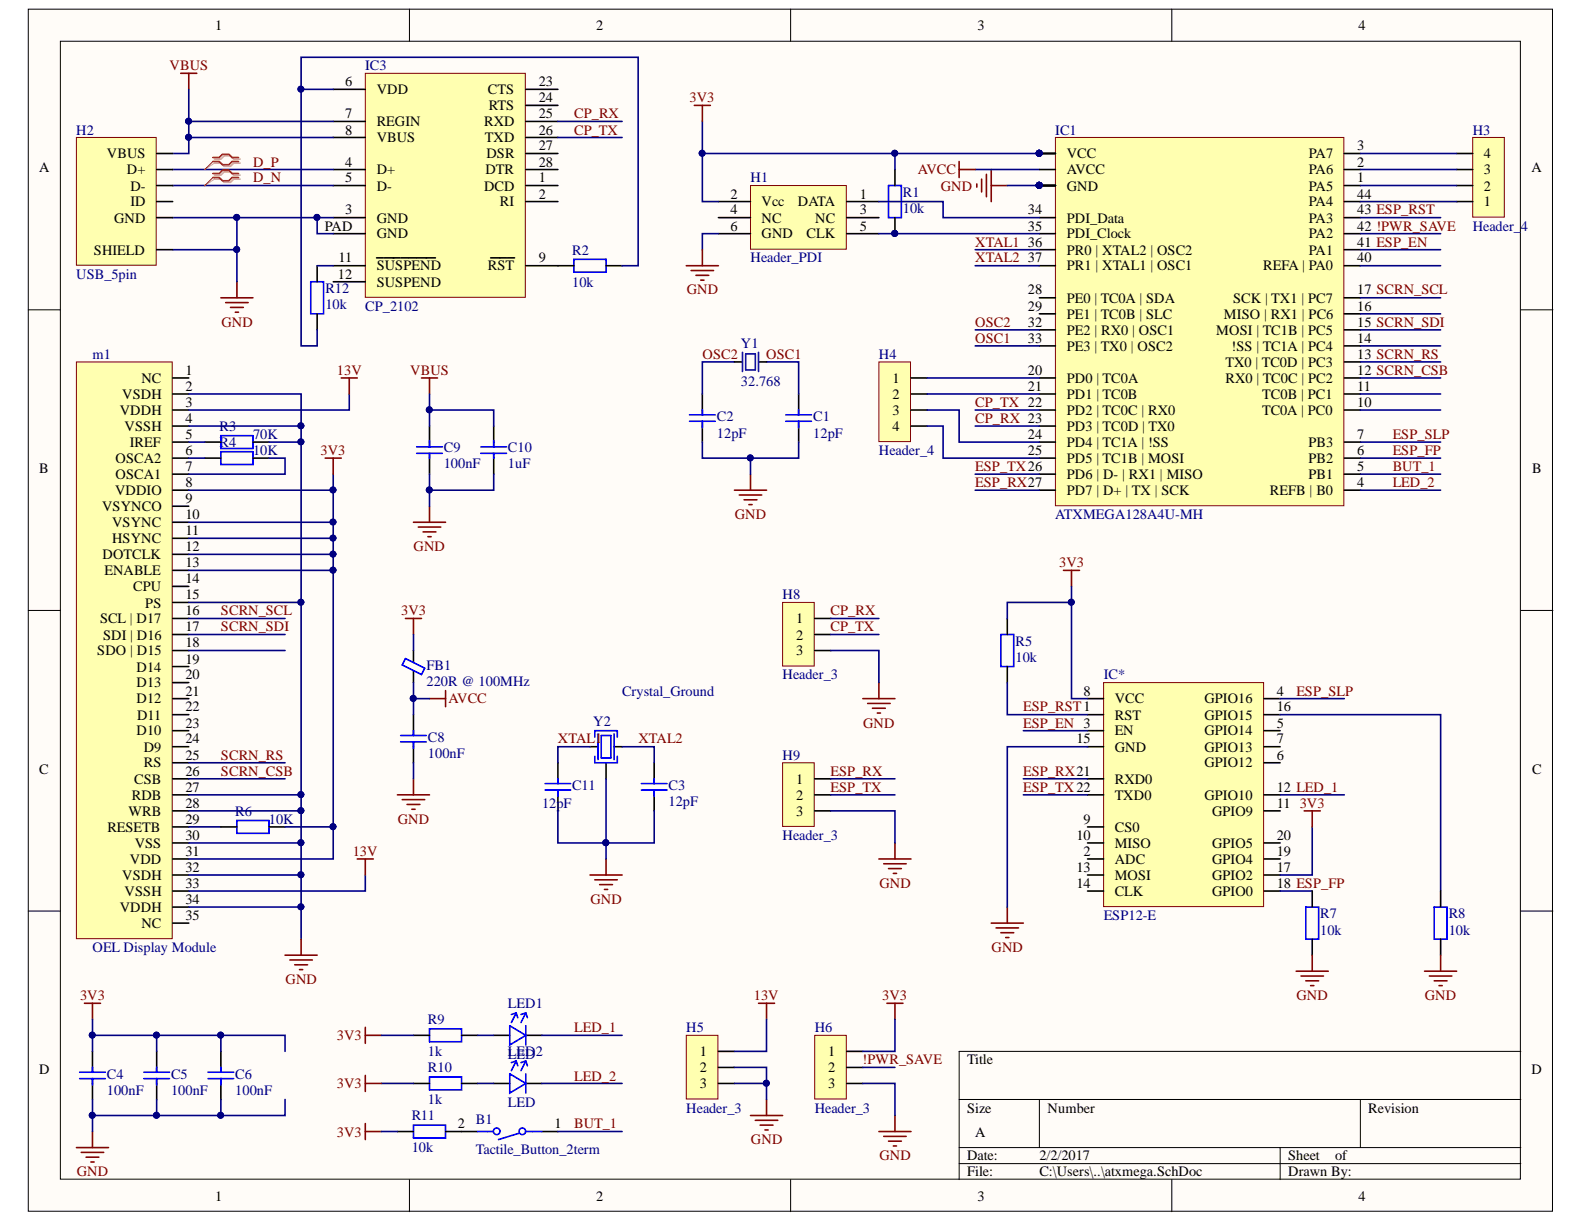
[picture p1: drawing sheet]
<svg xmlns="http://www.w3.org/2000/svg" width="279mm" height="216mm" viewBox="0 0 279 216" stroke-linecap="round" stroke-linejoin="round" font-family="sans-serif">
<defs><g id="words">
<g font-size="2.5">
<text x="38" y="5.3">1</text>
<text x="105.2" y="5.3">2</text>
<text x="172.4" y="5.3">3</text>
<text x="239.7" y="5.3">4</text>
<text x="60.9" y="15.2">6</text>
<text x="66.4" y="16.6">VDD</text>
<text x="86.1" y="16.6">CTS</text>
<text x="95" y="15.2">23</text>
<text x="60.9" y="20.9">7</text>
<text x="60.9" y="23.7">8</text>
<text x="66.4" y="22.3">REGIN</text>
<text x="85.4" y="22.3">RXD</text>
<text x="86.2" y="19.4">RTS</text>
<text x="95" y="18.1">24</text>
<text x="95" y="20.9">25</text>
<text x="95" y="23.7">26</text>
<text x="18.9" y="28">VBUS</text>
<text x="60.9" y="29.4">4</text>
<text x="66.4" y="25.1">VBUS</text>
<text x="85.5" y="25.1">TXD</text>
<text x="85.8" y="28">DSR</text>
<text x="95" y="26.5">27</text>
<text x="95" y="29.4">28</text>
<text x="188.2" y="28">VCC</text>
<text x="230.9" y="28">PA7</text>
<text x="239.4" y="29.4">2</text>
<text x="239.4" y="26.5">3</text>
<text x="261.7" y="28">4</text>
<text x="6.9" y="30.4">A</text>
<text x="22.4" y="30.7">D+</text>
<text x="23" y="33.6">D-</text>
<text x="60.9" y="32.2">5</text>
<text x="66.4" y="30.7">D+</text>
<text x="66.4" y="33.6">D-</text>
<text x="85.4" y="33.6">DCD</text>
<text x="85.6" y="30.7">DTR</text>
<text x="95" y="32.2">1</text>
<text x="95" y="35">2</text>
<text x="128.8" y="35">2</text>
<text x="151.7" y="35">1</text>
<text x="188.2" y="33.6">GND</text>
<text x="188.2" y="30.7">AVCC</text>
<text x="230.9" y="33.6">PA5</text>
<text x="230.9" y="30.7">PA6</text>
<text x="239.4" y="32.2">1</text>
<text x="239.4" y="35">44</text>
<text x="261.7" y="33.6">2</text>
<text x="261.7" y="30.7">3</text>
<text x="270.2" y="30.4">A</text>
<text x="20.1" y="39.3">GND</text>
<text x="23" y="36.4">ID</text>
<text x="57.3" y="40.7">PAD</text>
<text x="60.9" y="37.8">3</text>
<text x="66.4" y="39.3">GND</text>
<text x="88.2" y="36.4">RI</text>
<text x="128.8" y="37.8">4</text>
<text x="128.8" y="40.7">6</text>
<text x="134.3" y="36.4">Vcc</text>
<text x="134.3" y="39.3">NC</text>
<text x="140.7" y="36.4">DATA</text>
<text x="143.8" y="39.3">NC</text>
<text x="151.7" y="37.8">3</text>
<text x="151.7" y="40.7">5</text>
<text x="181.3" y="37.8">34</text>
<text x="181.3" y="40.7">35</text>
<text x="188.2" y="39.3">PDI_Data</text>
<text x="230.9" y="39.3">PA3</text>
<text x="230.9" y="36.4">PA4</text>
<text x="239.4" y="40.7">42 !PWR_SAVE</text>
<text x="239.4" y="37.8">43 ESP_RST</text>
<text x="261.7" y="36.4">1</text>
<text x="16.6" y="44.9">SHIELD</text>
<text x="59.7" y="46.3">11</text>
<text x="66.4" y="47.7">SUSPEND</text>
<text x="66.4" y="42.1">GND</text>
<text x="86.1" y="47.7">RST</text>
<text x="95" y="46.3">9</text>
<text x="134.3" y="42.1">GND</text>
<text x="142.3" y="42.1">CLK</text>
<text x="181.3" y="43.5">36</text>
<text x="181.3" y="46.3">37</text>
<text x="188.2" y="42.1">PDI_Clock</text>
<text x="188.2" y="44.9">PR0 | XTAL2 | OSC2</text>
<text x="188.2" y="47.7">PR1 | XTAL1 | OSC1</text>
<text x="222.8" y="47.7">REFA | PA0</text>
<text x="230.9" y="44.9">PA1</text>
<text x="230.9" y="42.1">PA2</text>
<text x="239.4" y="46.3">40</text>
<text x="239.4" y="43.5">41 ESP_EN</text>
<text x="59.6" y="49.1">12</text>
<text x="66.4" y="50.6">SUSPEND</text>
<text x="181.3" y="51.9">28</text>
<text x="188.2" y="53.4">PE0 | TC0A | SDA</text>
<text x="217.5" y="53.4">SCK | TX1 | PC7</text>
<text x="239.4" y="51.9">17 SCRN_SCL</text>
<text x="181.3" y="54.8">29</text>
<text x="181.3" y="57.6">32</text>
<text x="188.2" y="56.2">PE1 | TC0B | SLC</text>
<text x="188.2" y="59">PE2 | RX0 | OSC1</text>
<text x="214.5" y="59">MOSI | TC1B | PC5</text>
<text x="215.9" y="56.2">MISO | RX1 | PC6</text>
<text x="239.4" y="57.6">15 SCRN_SDI</text>
<text x="239.4" y="54.8">16</text>
<text x="181.3" y="60.5">33</text>
<text x="188.2" y="61.9">PE3 | TX0 | OSC2</text>
<text x="216.2" y="64.7">TX0 | TC0D | PC3</text>
<text x="217.3" y="61.9">!SS | TC1A | PC4</text>
<text x="239.4" y="63.3">13 SCRN_RS</text>
<text x="239.4" y="60.5">14</text>
<text x="21.6" y="70.3">VSDH</text>
<text x="24.9" y="67.6">NC</text>
<text x="32.7" y="66.1">1</text>
<text x="32.7" y="68.9">2</text>
<text x="32.7" y="71.8">3</text>
<text x="157.4" y="67.6">1</text>
<text x="157.4" y="70.3">2</text>
<text x="181.3" y="66.1">20</text>
<text x="181.3" y="68.9">21</text>
<text x="188.2" y="67.6">PD0 | TC0A</text>
<text x="188.2" y="70.3">PD1 | TC0B</text>
<text x="216.2" y="67.6">RX0 | TC0C | PC2</text>
<text x="222.7" y="70.3">TC0B | PC1</text>
<text x="239.4" y="71.8">10</text>
<text x="239.4" y="68.9">11</text>
<text x="239.4" y="66.1">12 SCRN_CSB</text>
<text x="21.1" y="73.2">VDDH</text>
<text x="22" y="76">VSSH</text>
<text x="32.7" y="74.6">4</text>
<text x="32.7" y="77.4">5</text>
<text x="157.4" y="73.2">3</text>
<text x="157.4" y="76">4</text>
<text x="181.3" y="77.4">24</text>
<text x="188.2" y="73.2">PD2 | TC0C | RX0</text>
<text x="188.2" y="76">PD3 | TC0D | TX0</text>
<text x="222.7" y="73.2">TC0A | PC0</text>
<text x="239.4" y="77.4">7</text>
<text x="6.9" y="83.4">B</text>
<text x="20.4" y="81.7">OSCA2</text>
<text x="22.9" y="78.9">IREF</text>
<text x="32.7" y="80.2">6</text>
<text x="32.7" y="83.1">7</text>
<text x="181.3" y="80.2">25</text>
<text x="188.2" y="78.9">PD4 | TC1A | !SS</text>
<text x="188.2" y="81.7">PD5 | TC1B | MOSI</text>
<text x="230.8" y="81.7">PB2</text>
<text x="230.8" y="78.9">PB3</text>
<text x="239.4" y="83.1">5</text>
<text x="239.4" y="80.2">6</text>
<text x="270.3" y="83.4">B</text>
<text x="20.3" y="87.3">VDDIO</text>
<text x="20.4" y="84.5">OSCA1</text>
<text x="32.7" y="85.9">8</text>
<text x="32.7" y="88.8">9</text>
<text x="188.2" y="84.5">PD6 | D- | RX1 | MISO</text>
<text x="188.2" y="87.3">PD7 | D+ | TX | SCK</text>
<text x="224" y="87.3">REFB | B0</text>
<text x="230.8" y="84.5">PB1</text>
<text x="239.4" y="85.9">4</text>
<text x="18" y="90.2">VSYNCO</text>
<text x="19.8" y="93">VSYNC</text>
<text x="19.8" y="95.8">HSYNC</text>
<text x="32.7" y="91.5">10</text>
<text x="32.7" y="94.4">11</text>
<text x="18.1" y="98.6">DOTCLK</text>
<text x="18.4" y="101.5">ENABLE</text>
<text x="32.7" y="97.2">12</text>
<text x="32.7" y="100.1">13</text>
<text x="23.5" y="104.3">CPU</text>
<text x="25.6" y="107.2">PS</text>
<text x="32.7" y="102.9">14</text>
<text x="32.7" y="105.7">15</text>
<text x="17.7" y="109.9">SCL | D17</text>
<text x="18.2" y="112.8">SDI | D16</text>
<text x="32.7" y="108.5">16</text>
<text x="32.7" y="111.4">17</text>
<text x="140.4" y="109.9">1</text>
<text x="140.4" y="112.8">2</text>
<text x="17.2" y="115.6">SDO | D15</text>
<text x="24.1" y="118.5">D14</text>
<text x="32.7" y="114.2">18</text>
<text x="32.7" y="117">19</text>
<text x="32.7" y="119.8">20</text>
<text x="140.4" y="115.6">3</text>
<text x="24.1" y="121.3">D13</text>
<text x="24.1" y="124.1">D12</text>
<text x="32.7" y="122.7">21</text>
<text x="32.7" y="125.5">22</text>
<text x="191.1" y="122.7">8</text>
<text x="196.6" y="124.1">VCC</text>
<text x="212.4" y="124.1">GPIO16</text>
<text x="225.2" y="122.7">4</text>
<text x="225.2" y="125.5">16</text>
<text x="24.1" y="129.7">D10</text>
<text x="24.2" y="126.9">D11</text>
<text x="32.7" y="128.4">23</text>
<text x="32.7" y="131.1">24</text>
<text x="189.9" y="131.1">15</text>
<text x="196.6" y="126.9">RST</text>
<text x="196.6" y="129.7">EN</text>
<text x="212.4" y="129.7">GPIO14</text>
<text x="212.4" y="126.9">GPIO15</text>
<text x="225.2" y="128.4">5</text>
<text x="225.2" y="131.1">7</text>
<text x="6.9" y="136.5">C</text>
<text x="25.4" y="132.6">D9</text>
<text x="25.4" y="135.4">RS</text>
<text x="32.7" y="134">25</text>
<text x="32.7" y="136.8">26</text>
<text x="196.6" y="132.6">GND</text>
<text x="212.4" y="135.4">GPIO12</text>
<text x="212.4" y="132.6">GPIO13</text>
<text x="225.2" y="134">6</text>
<text x="270.3" y="136.5">C</text>
<text x="22.7" y="143.9">WRB</text>
<text x="23.2" y="141">RDB</text>
<text x="23.7" y="138.2">CSB</text>
<text x="32.7" y="139.7">27</text>
<text x="32.7" y="142.5">28</text>
<text x="140.4" y="138.2">1</text>
<text x="140.4" y="141">2</text>
<text x="140.4" y="143.9">3</text>
<text x="196.6" y="138.2">RXD0</text>
<text x="196.6" y="141">TXD0</text>
<text x="212.4" y="141">GPIO10</text>
<text x="213.8" y="143.9">GPIO9</text>
<text x="225.2" y="142.5">11</text>
<text x="225.2" y="139.7">12 LED_1</text>
<text x="18.9" y="146.7">RESETB</text>
<text x="23.8" y="149.6">VSS</text>
<text x="32.7" y="145.3">29</text>
<text x="32.7" y="148.1">30</text>
<text x="189.9" y="148.1">10</text>
<text x="191.1" y="145.3">9</text>
<text x="196.6" y="146.7">CS0</text>
<text x="196.6" y="149.6">MISO</text>
<text x="213.8" y="149.6">GPIO5</text>
<text x="225.2" y="148.1">20</text>
<text x="21.6" y="155.2">VSDH</text>
<text x="22.9" y="152.3">VDD</text>
<text x="32.7" y="151">31</text>
<text x="32.7" y="153.8">32</text>
<text x="189.9" y="153.8">13</text>
<text x="191.1" y="151">2</text>
<text x="196.6" y="152.3">ADC</text>
<text x="196.6" y="155.2">MOSI</text>
<text x="213.8" y="155.2">GPIO2</text>
<text x="213.8" y="152.3">GPIO4</text>
<text x="225.2" y="153.8">17</text>
<text x="225.2" y="151">19</text>
<text x="21.1" y="160.9">VDDH</text>
<text x="22" y="158">VSSH</text>
<text x="32.7" y="156.6">33</text>
<text x="32.7" y="159.4">34</text>
<text x="189.9" y="156.6">14</text>
<text x="196.6" y="158">CLK</text>
<text x="213.8" y="158">GPIO0</text>
<text x="225.2" y="156.6">18 ESP_FP</text>
<text x="24.9" y="163.7">NC</text>
<text x="32.7" y="162.3">35</text>
<text x="6.9" y="189.5">D</text>
<text x="123.4" y="186.3">1</text>
<text x="123.4" y="189.2">2</text>
<text x="123.4" y="191.9">3</text>
<text x="146.1" y="186.3">1</text>
<text x="146.1" y="189.2">2</text>
<text x="146.1" y="191.9">3</text>
<text x="170.6" y="187.7">Title</text>
<text x="270.2" y="189.5">D</text>
<text x="170.6" y="196.3">Size</text>
<text x="184.8" y="196.3">Number</text>
<text x="241.3" y="196.3">Revision</text>
<text x="80.7" y="199">2</text>
<text x="97.8" y="199">1</text>
<text x="172" y="200.5">A</text>
<text x="170.6" y="204.7">Date:</text>
<text x="170.6" y="207.5">File:</text>
<text x="183.4" y="204.7">2/2/2017</text>
<text x="183.4" y="207.5">C:\Users\..\atxmega.SchDoc</text>
<text x="227.2" y="204.7">Sheet</text>
<text x="227.2" y="207.5">Drawn By:</text>
<text x="235.5" y="204.7">of</text>
<text x="38" y="211.8">1</text>
<text x="105.2" y="211.8">2</text>
<text x="172.4" y="211.8">3</text>
<text x="239.7" y="211.8">4</text>
</g>
<g font-size="2.5" fill="#800000">
<text x="29.9" y="12.4">VBUS</text>
<text x="101.3" y="20.9">CP_RX</text>
<text x="101.3" y="23.7">CP_TX</text>
<text x="121.6" y="18.1">3V3</text>
<text x="44.6" y="29.4">D_P</text>
<text x="44.6" y="32.2">D_N</text>
<text x="161.9" y="30.7">AVCC</text>
<text x="165.9" y="33.6">GND</text>
<text x="172" y="43.5">XTAL1</text>
<text x="172" y="46.3">XTAL2</text>
<text x="121.1" y="51.9">GND</text>
<text x="39.1" y="57.6">GND</text>
<text x="172" y="57.6">OSC2</text>
<text x="123.9" y="63.3">OSC2</text>
<text x="135.2" y="63.3">OSC1</text>
<text x="172" y="60.5">OSC1</text>
<text x="59.4" y="66.1">13V</text>
<text x="72.4" y="66.1">VBUS</text>
<text x="172" y="71.8">CP_TX 22</text>
<text x="172" y="74.6">CP_RX 23</text>
<text x="245.7" y="77.4">ESP_SLP</text>
<text x="56.6" y="80.2">3V3</text>
<text x="172" y="83.1">ESP_TX26</text>
<text x="245.7" y="80.2">ESP_FP</text>
<text x="245.7" y="83.1">BUT_1</text>
<text x="172" y="85.9">ESP_RX27</text>
<text x="245.7" y="85.9">LED_2</text>
<text x="129.6" y="91.5">GND</text>
<text x="73" y="97.2">GND</text>
<text x="186.8" y="100.1">3V3</text>
<text x="39" y="111.4">SCRN_SDI</text>
<text x="39" y="108.5">SCRN_SCL</text>
<text x="70.8" y="108.5">3V3</text>
<text x="146.5" y="108.5">CP_RX</text>
<text x="146.5" y="111.4">CP_TX</text>
<text x="79.1" y="124.1">AVCC</text>
<text x="180.5" y="125.5">ESP_RST1</text>
<text x="228.7" y="122.7">ESP_SLP</text>
<text x="98.4" y="131.1">XTAL1</text>
<text x="112.6" y="131.1">XTAL2</text>
<text x="152.2" y="128.4">GND</text>
<text x="180.5" y="128.4">ESP_EN 3</text>
<text x="39" y="136.8">SCRN_CSB</text>
<text x="39" y="134">SCRN_RS</text>
<text x="146.5" y="136.8">ESP_RX</text>
<text x="180.5" y="136.8">ESP_RX21</text>
<text x="146.5" y="139.7">ESP_TX</text>
<text x="180.5" y="139.7">ESP_TX22</text>
<text x="229.3" y="142.5">3V3</text>
<text x="70.2" y="145.3">GND</text>
<text x="62.2" y="151">13V</text>
<text x="104.1" y="159.4">GND</text>
<text x="155.1" y="156.6">GND</text>
<text x="174.9" y="168">GND</text>
<text x="50.4" y="173.6">GND</text>
<text x="14.1" y="176.4">3V3</text>
<text x="133" y="176.4">13V</text>
<text x="155.6" y="176.4">3V3</text>
<text x="228.7" y="176.4">GND</text>
<text x="251.3" y="176.4">GND</text>
<text x="59.4" y="183.5">3V3</text>
<text x="101.3" y="182.1">LED_1</text>
<text x="59.4" y="191.9">3V3</text>
<text x="101.3" y="190.6">LED_2</text>
<text x="152.2" y="187.7">!PWR_SAVE</text>
<text x="59.4" y="200.5">3V3</text>
<text x="101.3" y="199">BUT_1</text>
<text x="132.5" y="201.8">GND</text>
<text x="13.5" y="207.5">GND</text>
<text x="155.1" y="204.7">GND</text>
</g>
<g font-size="2.5" fill="#000080">
<text x="64.4" y="12.4">IC3</text>
<text x="13.4" y="23.7">H2</text>
<text x="186.1" y="23.7">IC1</text>
<text x="259.8" y="23.7">H3</text>
<text x="132.4" y="32.2">H1</text>
<text x="159.3" y="34.7">R1</text>
<text x="159.3" y="37.6">10k</text>
<text x="259.8" y="40.7">Header_4</text>
<text x="100.9" y="44.9">R2</text>
<text x="132.4" y="46.3">Header_PDI</text>
<text x="13.4" y="49.1">USB_5pin</text>
<text x="57.4" y="51.7">R12</text>
<text x="100.9" y="50.6">10k</text>
<text x="57.4" y="54.6">10k</text>
<text x="64.4" y="54.8">CP_2102</text>
<text x="16.3" y="63.3">m1</text>
<text x="130.7" y="61.3">Y1</text>
<text x="155" y="63.3">H4</text>
<text x="130.7" y="68.1">32.768</text>
<text x="38.7" y="76">R3</text>
<text x="44.6" y="77.4">70K</text>
<text x="126.5" y="74.3">C2</text>
<text x="126.5" y="77.2">12pF</text>
<text x="143.5" y="74.3">C1</text>
<text x="143.5" y="77.2">12pF</text>
<text x="38.7" y="78.9">R4</text>
<text x="44.6" y="80.2">10K</text>
<text x="78.3" y="79.7">C9</text>
<text x="78.3" y="82.5">100nF</text>
<text x="89.6" y="79.7">C10</text>
<text x="89.6" y="82.5">1uF</text>
<text x="155" y="80.2">Header_4</text>
<text x="186.1" y="91.5">ATXMEGA128A4U-MH</text>
<text x="138" y="105.7">H8</text>
<text x="179.1" y="113.9">R5</text>
<text x="75.2" y="118.1">FB1</text>
<text x="138" y="119.8">Header_3</text>
<text x="179.1" y="116.7">10k</text>
<text x="194.7" y="119.8">IC*</text>
<text x="75.2" y="121">220R @ 100MHz</text>
<text x="109.7" y="122.7">Crystal_Ground</text>
<text x="75.5" y="130.9">C8</text>
<text x="104.7" y="128">Y2</text>
<text x="75.5" y="133.7">100nF</text>
<text x="138" y="134">H9</text>
<text x="41.5" y="143.9">R6</text>
<text x="95.6" y="142.5">12pF</text>
<text x="100.9" y="139.3">C11</text>
<text x="117.9" y="139.3">C3</text>
<text x="117.9" y="142.2">12pF</text>
<text x="47.4" y="145.3">10K</text>
<text x="138" y="148.1">Header_3</text>
<text x="232.9" y="162">R7</text>
<text x="255.5" y="162">R8</text>
<text x="16.3" y="168">OEL Display Module</text>
<text x="194.7" y="162.3">ESP12-E</text>
<text x="232.9" y="164.8">10k</text>
<text x="255.5" y="164.8">10k</text>
<text x="89.6" y="177.8">LED1</text>
<text x="75.5" y="180.6">R9</text>
<text x="121.1" y="182.1">H5</text>
<text x="143.7" y="182.1">H6</text>
<text x="18.9" y="190.3">C4</text>
<text x="30.2" y="190.3">C5</text>
<text x="41.5" y="190.3">C6</text>
<text x="75.5" y="189.2">R10</text>
<text x="75.5" y="186.3">1k</text>
<text x="89.6" y="186.3">LED2</text>
<text x="89.6" y="186.9">LED</text>
<text x="18.9" y="193.1">100nF</text>
<text x="30.2" y="193.1">100nF</text>
<text x="41.5" y="193.1">100nF</text>
<text x="72.6" y="197.6">R11</text>
<text x="75.5" y="194.8">1k</text>
<text x="89.6" y="195.3">LED</text>
<text x="121.1" y="196.3">Header_3</text>
<text x="143.7" y="196.3">Header_3</text>
<text x="72.6" y="203.3">10k</text>
<text x="83.9" y="198.2">B1</text>
<text x="83.9" y="203.6">Tactile_Button_2term</text>
</g>
</g></defs>
<g fill="#fffcf8" stroke="#000" stroke-width=".18">
<path d="M5 1.6h268.8v212h-268.8z"/>
<path d="M10.6 7.3h257.6v200.7h-257.6z"/>
</g>
<g fill="none" stroke="#000" stroke-width=".18">
<path d="M72.2 1.6v5.7M139.5 1.6v5.7M206.7 1.6v5.7M5 54.6h5.6M268.3 54.6h5.6M5 107.7h5.6M268.3 107.7h5.6M5 160.7h5.6M268.3 160.7h5.6M169.2 193.9h99.1M183.3 193.9v8.5M240 193.9v8.5"/>
<path d="M268.3 185.5h-99.1v22.6M72.2 208.1v5.6M139.5 208.1v5.6M169.2 202.4h99.1M169.2 205.2h99.1M206.7 208.1v5.6M225.8 202.4v5.7"/>
</g>
<g fill="none" stroke="#800000" stroke-width=".28">
<path d="M169.2 28.5v2.8M169.2 29.9h2.8M172.3 32.4v.6M173.1 31.6v2.3M174 30.7v4M174.8 29.9v5.7M174.8 32.7h2.9M14.9 177h2.8M16.3 177v2.8M16.3 199.6v2.8M13.5 202.4h5.6M14.3 203.3h4"/>
<path d="M15.2 204.1h2.2M16 205h.6"/>
</g>
<path d="M123.9 21.4v5.7h59.4M172 29.9h11.3M177.7 32.7h5.6M16.3 179.8v5.7M16.3 182.6h34v2.9M16.3 193.9v5.7M27.6 193.9v2.9h-11.3M27.6 182.6v2.9M39 182.6v2.9M39 193.9v2.9M50.3 193.9v2.9h-22.7" fill="none" stroke="#000080" stroke-width=".28"/>
<g fill="#000080" stroke="#000080" stroke-width=".18">
<circle cx="183.3" cy="27" r=".52"/>
<circle cx="157.8" cy="27" r=".52"/>
<circle cx="123.8" cy="27" r=".52"/>
<circle cx="183.3" cy="32.7" r=".52"/>
<circle cx="16.3" cy="182.6" r=".52"/>
<circle cx="27.6" cy="182.6" r=".52"/>
<circle cx="38.9" cy="182.6" r=".52"/>
<circle cx="16.3" cy="196.7" r=".52"/>
<circle cx="27.6" cy="196.7" r=".52"/>
<circle cx="38.9" cy="196.7" r=".52"/>
</g>
<path d="M16.3 185.5v2.8M16.3 191.1v2.8M27.6 185.5v2.8M27.6 191.1v2.8M39 185.5v2.8M39 191.1v2.8" fill="none" stroke="#000" stroke-width=".28"/>
<path d="M14 190.3h2.3v1.1M14 189.1h2.3v-.8v.8h2.3M18.6 190.3h-2.3v.8M25.4 190.3h2.2v1.1M25.4 189.1h2.2v-.8v.8h2.3M29.9 190.3h-2.3v.8M36.7 190.3h2.3v1.1M36.7 189.1h2.3v-.8v.8h2.2M41.2 190.3h-2.2v.8" fill="none" stroke="#00f" stroke-width=".28"/>
<path d="M186.2 24.2h50.8v65h-50.8z" fill="#ffffb0" stroke="#800000" stroke-width=".18"/>
<g fill="none" stroke="#000" stroke-width=".28">
<path d="M157.9 29.9v2.8M157.9 38.4v2.8M183.3 32.7h2.9M183.3 29.9h2.9M183.3 27.1h2.9M183.3 38.4h2.9M237.1 32.7h2.9M237.1 29.9h2.9M237.1 27.1h2.9M237.1 38.4h2.9M237.1 35.6h2.9M183.3 58.2h2.9"/>
<path d="M183.3 55.4h2.9M183.3 52.5h2.9M183.3 41.2h2.9M183.3 44h2.9M183.3 46.9h2.9M237.1 58.2h2.9M237.1 55.4h2.9M237.1 52.5h2.9M237.1 41.2h2.9M237.1 44h2.9M237.1 46.9h2.9M183.3 78h2.9"/>
<path d="M183.3 72.3h2.9M183.3 69.5h2.9M183.3 66.7h2.9M183.3 61h2.9M183.3 75.2h2.9M237.1 78h2.9M237.1 72.3h2.9M237.1 69.5h2.9M237.1 66.7h2.9M237.1 63.8h2.9M237.1 61h2.9M183.3 86.5h2.9"/>
<path d="M183.3 83.6h2.9M183.3 80.8h2.9M237.1 86.5h2.9M237.1 83.6h2.9M237.1 80.8h2.9"/>
</g>
<g fill="#000080" stroke="#000080" stroke-width=".18">
<circle cx="183.3" cy="32.7" r=".52"/>
<circle cx="183.3" cy="27" r=".52"/>
<circle cx="157.8" cy="41.2" r=".52"/>
</g>
<path d="M156.7 32.7h2.3v5.7h-2.3z" fill="none" stroke="#00f" stroke-width=".28"/>
<path d="M122.5 18.6h2.8M123.9 18.6v2.8" fill="none" stroke="#800000" stroke-width=".28"/>
<path d="M132.4 32.7h16.9v11.3h-16.9z" fill="#ffffb0" stroke="#800000" stroke-width=".18"/>
<path d="M126.7 35.6h5.7M126.7 38.4h5.7M149.4 35.6h5.6M149.4 38.4h5.6M126.7 41.2h5.7M149.4 41.2h5.6" fill="none" stroke="#000" stroke-width=".28"/>
<path d="M123.9 27.1v8.5h2.8M155 35.6h11.4v2.8h16.9M157.9 27.1v2.8M126.7 41.2h-2.8v2.8M155 41.2h28.3M172 44h11.3" fill="none" stroke="#000080" stroke-width=".28"/>
<g fill="#000080" stroke="#000080" stroke-width=".18">
<circle cx="157.8" cy="27" r=".52"/>
<circle cx="157.8" cy="41.2" r=".52"/>
<circle cx="123.8" cy="27" r=".52"/>
</g>
<path d="M121.1 46.9h5.6M121.9 47.7h4M122.8 48.6h2.2M123.6 49.4h.6M123.9 44v2.9M104.1 154.3h5.6M104.9 155.2h4M105.8 156h2.2M106.6 156.9h.6M106.9 151.5v2.8" fill="none" stroke="#800000" stroke-width=".28"/>
<path d="M64.4 12.9h28.3v39.5h-28.3z" fill="#ffffb0" stroke="#800000" stroke-width=".18"/>
<g fill="none" stroke="#000" stroke-width=".28">
<path d="M58.8 15.8h5.6M92.7 15.8h5.7M92.7 18.6h5.7M58.8 32.7h5.6M58.8 38.4h5.6M58.8 29.9h5.6M58.8 21.4h5.6M58.8 24.2h5.6M92.7 32.7h5.7M92.7 35.6h5.7M92.7 29.9h5.7M92.7 21.4h5.7"/>
<path d="M92.7 24.2h5.7M92.7 27.1h5.7M58.8 46.9h5.6M58.8 49.7h5.6M58.8 41.2h5.6M66.4 45.5h1.2M67.8 45.5h2.8M70.7 45.5h1.3M72.1 45.5h1.3M73.5 45.5h3.3M86.5 45.5h2.8M89.5 45.5h1.3"/>
<path d="M92.7 46.9h8.5M106.9 46.9h2.8"/>
</g>
<path d="M33.3 15.8v5.6h25.5M30.5 38.4h11.3v5.6h-11.3M30.5 32.7h28.3M30.5 29.9h28.3M33.3 21.4v2.8M41.8 38.4h17M55.9 38.4v2.8h2.9M58.8 24.2h-25.5v2.9h-2.8M98.4 21.4h11.3M98.4 24.2h11.3M172 58.2h11.3M172 61h11.3" fill="none" stroke="#000080" stroke-width=".28"/>
<g fill="#000080" stroke="#000080" stroke-width=".18">
<circle cx="55.9" cy="38.3" r=".52"/>
<circle cx="41.7" cy="38.3" r=".52"/>
<circle cx="41.7" cy="44" r=".52"/>
<circle cx="33.3" cy="24.2" r=".52"/>
<circle cx="33.3" cy="21.4" r=".52"/>
</g>
<path d="M31.9 12.9h2.8M33.3 12.9v2.9M39 52.5h5.6M39.8 53.4h4M40.7 54.2h2.2M41.5 55.1h.6M41.8 49.7v2.8" fill="none" stroke="#800000" stroke-width=".28"/>
<path d="M101.2 45.7h5.7v2.3h-5.7z" fill="none" stroke="#00f" stroke-width=".28"/>
<path d="M13.5 63.8h16.9v101.8h-16.9z" fill="#ffffb0" stroke="#800000" stroke-width=".18"/>
<g fill="none" stroke="#000" stroke-width=".28">
<path d="M30.5 66.7h2.8M30.5 69.5h2.8M30.5 72.3h2.8M30.5 75.2h2.8M30.5 78h2.8M36.1 78h2.9M44.6 78h2.9M30.5 80.8h2.8M30.5 83.6h2.8M30.5 86.5h2.8M30.5 89.3h2.8M30.5 92.1h2.8"/>
<path d="M30.5 94.9h2.8M30.5 97.8h2.8M36.1 80.8h2.9M44.6 80.8h2.9M30.5 100.6h2.8M30.5 103.4h2.8M30.5 106.3h2.8M30.5 109.1h2.8M30.5 111.9h2.8M30.5 114.7h2.8M30.5 117.6h2.8M30.5 120.4h2.8"/>
<path d="M30.5 123.2h2.8M30.5 126.1h2.8M30.5 128.9h2.8M30.5 131.7h2.8M30.5 134.5h2.8M30.5 137.4h2.8M30.5 140.2h2.8M30.5 143h2.8M30.5 145.9h2.8M30.5 148.7h2.8M30.5 151.5h2.8M30.5 154.3h2.8"/>
<path d="M30.5 157.2h2.8M30.5 160h2.8M39 145.9h2.8M47.5 145.9h2.8M30.5 162.8h2.8"/>
</g>
<g fill="none" stroke="#000080" stroke-width=".28">
<path d="M240 58.2h14.1M240 55.4h14.1M240 52.5h14.1M33.3 69.5h19.8v84.8M33.3 75.2h19.8M33.3 78h2.8M47.5 78h5.6M61.6 69.5v2.8h-28.3M240 72.3h14.1M240 69.5h14.1M240 66.7h14.1M240 63.8h14.1"/>
<path d="M240 61h14.1M33.3 80.8h2.8M47.5 80.8h2.8v2.8h-17M58.8 83.6v2.9h-25.5M58.8 86.5v59.4h-8.5M172 86.5h11.3M33.3 106.3h19.8M33.3 109.1h17M33.3 111.9h17M33.3 114.7h17M33.3 134.5h17M33.3 137.4h17"/>
<path d="M33.3 160h19.8v5.7M33.3 154.3h19.8v5.7M33.3 140.2h19.8M33.3 143h19.8M33.3 145.9h5.7M33.3 148.7h19.8M58.8 145.9v5.6h-25.5M64.4 154.3v2.9h-31.1"/>
</g>
<g fill="#000080" stroke="#000080" stroke-width=".18">
<circle cx="53.1" cy="160" r=".52"/>
<circle cx="53.1" cy="154.3" r=".52"/>
<circle cx="53.1" cy="75.1" r=".52"/>
<circle cx="53.1" cy="77.9" r=".52"/>
<circle cx="53.1" cy="106.2" r=".52"/>
<circle cx="53.1" cy="140.2" r=".52"/>
<circle cx="53.1" cy="143" r=".52"/>
<circle cx="53.1" cy="148.6" r=".52"/>
<circle cx="58.7" cy="86.4" r=".52"/>
<circle cx="58.7" cy="92.1" r=".52"/>
<circle cx="58.7" cy="94.9" r=".52"/>
<circle cx="58.7" cy="97.7" r=".52"/>
<circle cx="58.7" cy="100.6" r=".52"/>
<circle cx="58.7" cy="145.8" r=".52"/>
</g>
<path d="M39 79.7h5.6v2.2h-5.6zM39 76.8h5.6v2.3h-5.6zM41.8 144.7h5.7v2.3h-5.7z" fill="none" stroke="#00f" stroke-width=".28"/>
<path d="M60.2 66.7h2.8M61.6 66.7v2.8M57.4 80.8h2.8M58.8 80.8v2.8M63 151.5h2.9M64.4 151.5v2.8M50.3 168.5h5.6M51.1 169.3h4M52 170.2h2.2M52.8 171h.6M53.1 165.7v2.8" fill="none" stroke="#800000" stroke-width=".28"/>
<path d="M194.7 120.4h28.2v39.5h-28.2z" fill="#ffffb0" stroke="#800000" stroke-width=".18"/>
<g fill="none" stroke="#000" stroke-width=".28">
<path d="M123.9 69.5v2.8M123.9 75.2v2.8M129.5 63.8h1.5M133.8 63.8h1.4M140.9 69.5v2.8M140.9 75.2v2.8M177.7 109.1v2.8M177.7 117.6v2.8M98.4 134.5v2.9M104.1 131.7h1.4M106.9 134.5v2.9M108.3 131.7h1.4"/>
<path d="M115.4 134.5v2.9M191.8 126.1h2.9M191.8 128.9h2.9M191.8 123.2h2.9M191.8 131.7h2.9M191.8 137.4h2.9M223 126.1h2.8M223 128.9h2.8M223 123.2h2.8M223 134.5h2.8M223 131.7h2.8M98.4 140.2v2.8"/>
<path d="M115.4 140.2v2.8M191.8 151.5h2.9M191.8 145.9h2.9M191.8 148.7h2.9M191.8 140.2h2.9M191.8 154.3h2.9M191.8 157.2h2.9M223 151.5h2.8M223 148.7h2.8M223 143h2.8M223 140.2h2.8M223 154.3h2.8"/>
<path d="M223 157.2h2.8M231.5 157.2v2.8M254.1 157.2v2.8M231.5 165.7v2.8M254.1 165.7v2.8M70.1 199.6h2.8M72.9 191.1h2.9M72.9 182.6h2.9M78.6 199.6h5.7M81.4 191.1h2.9M81.4 182.6h2.9M87.1 191.1h2.8"/>
<path d="M87.1 182.6h2.8M92.7 191.1h2.9M92.7 182.6h2.9M95.6 199.6h2.8"/>
</g>
<g fill="none" stroke="#800000" stroke-width=".28">
<path d="M129.5 86.5h5.7M130.4 87.3h4M131.2 88.2h2.3M132.1 89h.6M132.4 83.6v2.9M187.6 100.6h2.8M189 100.6v2.8M177.7 160v2.8M230 143h2.9M231.5 143v2.9M174.8 162.8h5.7M175.7 163.7h4"/>
<path d="M176.5 164.5h2.3M177.4 165.4h.6M228.6 171.3h5.7M229.5 172.2h3.9M230.3 173h2.3M231.2 173.9h.5M231.5 168.5v2.8M251.3 171.3h5.6M252.1 172.2h4M253 173h2.2M253.8 173.9h.6M254.1 168.5v2.8"/>
<path d="M64.4 181.2v2.8M64.4 189.7v2.8M64.4 198.2v2.8M64.4 191.1h2.9M64.4 182.6h2.9M64.4 199.6h2.9"/>
</g>
<g fill="none" stroke="#000080" stroke-width=".28">
<path d="M240 38.4h14.1M172 46.9h11.3M240 46.9h14.1M240 44h14.1M240 41.2h14.1M123.9 78v2.8h8.5v2.8M129.5 63.8h-5.6v5.7M135.2 63.8h5.7v5.7M140.9 78v2.8h-8.5M172 75.2h11.3M172 72.3h11.3M172 83.6h11.3"/>
<path d="M240 83.6h14.1M240 86.5h14.1M189 103.4v19.8h2.8M189 106.3h-11.3v2.8M104.1 131.7h-5.7v2.8M106.9 137.4v11.3h8.5v-5.7M109.7 131.7h5.7v2.8M177.7 120.4v5.7h14.1M180.5 128.9h11.3M180.5 137.4h11.3M191.8 131.7h-14.1v28.3M225.8 126.1h28.3v31.1"/>
<path d="M225.8 123.2h11.3M98.4 143v5.7h8.5v2.8M180.5 140.2h11.3M225.8 157.2h5.7M225.8 140.2h11.3M231.5 145.9v8.4h-5.7M67.3 191.1h5.6M67.3 182.6h5.6M67.3 199.6h2.8M84.3 191.1h2.8M84.3 182.6h2.8M95.6 191.1h14.1"/>
<path d="M95.6 182.6h14.1M98.4 199.6h11.3"/>
</g>
<g fill="#000080" stroke="#000080" stroke-width=".18">
<circle cx="189" cy="106.2" r=".52"/>
<circle cx="106.9" cy="148.6" r=".52"/>
<circle cx="132.3" cy="80.8" r=".52"/>
</g>
<g fill="none" stroke="#00f" stroke-width=".28">
<path d="M121.6 74.3h2.3v1.1M121.6 73.2h2.3v-.9v.9h2.3M126.2 74.3h-2.3v.9M138.6 74.3h2.3v1.1M138.6 73.2h2.3v-.9v.9h2.2M143.1 74.3h-2.2v.9M176.5 111.9h2.3v5.7h-2.3zM96.1 139.4h2.3v1.1M96.1 138.2h2.3v-.8v.8h2.3M100.7 139.4h-2.3v.8M104.9 130v-1.1h4v1.1M104.9 133.4v1.1h4v-1.1"/>
<path d="M105.5 129.5v4.5M106.1 129.7h1.7v4h-1.7zM108.3 129.5v4.5M113.1 139.4h2.3v1.1M113.1 138.2h2.3v-.8v.8h2.3M117.7 139.4h-2.3v.8M230.3 160h2.3v5.7h-2.3zM253 160h2.2v5.7h-2.2zM91 178.7l-.8 1.7M91 178.7l-.8 .2M91 178.7l.3 .8M92.7 178.7l-.8 1.7"/>
<path d="M92.7 178.7l-.8 .2M92.7 178.7l.3 .8M72.9 198.5h5.7v2.2h-5.7zM75.8 190h5.6v2.2h-5.6zM75.8 181.5h5.6v2.3h-5.6zM84.3 199.6h2.6M89.9 189.4l2.8 1.7-2.8 1.7zM89.9 180.9l2.8 1.7-2.8 1.7zM91 187.1l-.8 1.7M91 187.1l-.8 .3M91 187.1l.3 .9M91.6 199.9l-3.7 1.1"/>
<path d="M92.7 180.9v3.4M92.7 189.4v3.4M92.7 187.1l-.8 1.7M92.7 187.1l-.8 .3M92.7 187.1l.3 .9M92.9 199.6h2.7"/>
<circle cx="87.6" cy="199.5" r=".58"/>
<circle cx="92.1" cy="199.5" r=".58"/>
</g>
<path d="M131 62.1v3.4M131.5 62.4h1.7v2.9h-1.7zM133.8 62.1v3.4" fill="none" stroke="#0000bf" stroke-width=".28"/>
<path d="M37.8 30.9h1.2l.5-.6h1.2l.5 .6h1.2M37.8 31.6h1.2l.5 .6h1.2l.5-.6h1.2M37.8 28.1h1.2l.5-.6h1.2l.5 .6h1.2M37.8 28.8h1.2l.5 .5h1.2l.5-.5h1.2" fill="none" stroke="#d0a19e" stroke-width=".28"/>
<path d="M37.8 31.6l-1.7 1.1M37.8 28.8l-1.7 1.1" fill="none" stroke="#d0a19e" stroke-width=".18"/>
<path d="M37.5 30.6h1.2l.5-.6h1.2l.5 .6h1.2M37.5 31.3h1.2l.5 .6h1.2l.5-.6h1.2M37.5 27.8h1.2l.5-.6h1.2l.5 .6h1.2M37.5 28.5h1.2l.5 .6h1.2l.5-.6h1.2" fill="none" stroke="#f00" stroke-width=".28"/>
<path d="M37.5 31.3l-1.4 1.4M37.5 28.5l-1.4 1.4" fill="none" stroke="#f00" stroke-width=".18"/>
<path d="M13.5 24.2h14v22.6h-14z" fill="#ffffb0" stroke="#800000" stroke-width=".18"/>
<path d="M27.6 27.1h2.9M27.6 29.9h2.9M27.6 32.7h2.9M27.6 35.6h2.9M27.6 38.4h2.9M27.6 44h2.9" fill="none" stroke="#000" stroke-width=".28"/>
<path d="M259.8 24.2h5.5v14.1h-5.5z" fill="#ffffb0" stroke="#800000" stroke-width=".18"/>
<path d="M256.9 35.6h2.9M256.9 32.7h2.9M256.9 29.9h2.9M256.9 27.1h2.9" fill="none" stroke="#000" stroke-width=".28"/>
<path d="M155 63.8h5.6v14.1h-5.6z" fill="#ffffb0" stroke="#800000" stroke-width=".18"/>
<path d="M55.9 46.9v2.8M55.9 55.4v2.8M160.7 66.7h2.8M160.7 69.5h2.8M160.7 72.3h2.8M160.7 75.2h2.8" fill="none" stroke="#000" stroke-width=".28"/>
<g fill="none" stroke="#000080" stroke-width=".28">
<path d="M53.1 15.8v45.2h2.8v-2.8M58.8 15.8h-5.7v-5.7h59.5v36.8h-2.9M240 35.6h16.9M240 32.7h16.9M240 29.9h16.9M240 27.1h16.9M41.8 44v5.7M55.9 46.9h2.9M163.5 75.2h2.9v5.6h16.9M163.5 72.3h5.7v5.7h14.1M163.5 69.5h19.8M163.5 66.7h19.8"/>
<path d="M240 78h14.1M240 80.8h14.1"/>
</g>
<g fill="#000080" stroke="#000080" stroke-width=".18">
<circle cx="53.1" cy="15.7" r=".52"/>
<circle cx="41.7" cy="44" r=".52"/>
</g>
<path d="M54.8 49.7h2.3v5.7h-2.3z" fill="none" stroke="#00f" stroke-width=".28"/>
<path d="M138 106.3h5.6v11.2h-5.6z" fill="#ffffb0" stroke="#800000" stroke-width=".18"/>
<path d="M143.7 109.1h2.8M143.7 111.9h2.8M143.7 114.7h2.8" fill="none" stroke="#000" stroke-width=".28"/>
<path d="M138 134.5h5.6v11.3h-5.6z" fill="#ffffb0" stroke="#800000" stroke-width=".18"/>
<path d="M75.8 75.2v2.8M87.1 75.2v2.8M75.8 80.8v2.8M87.1 80.8v2.8M72.9 114.7v2.2M72.9 118.3v2.1M72.9 126.1v2.8M72.9 131.7v2.8M143.7 137.4h2.8M143.7 140.2h2.8M143.7 143h2.8" fill="none" stroke="#000" stroke-width=".28"/>
<g fill="none" stroke="#000080" stroke-width=".28">
<path d="M75.8 69.5v5.7M75.8 72.3h11.3v2.9M33.3 92.1h25.5M33.3 94.9h25.5M33.3 97.8h25.5M75.8 83.6v2.9h11.3v-2.9M75.8 86.5v2.8M33.3 100.6h25.5M72.9 111.9v2.8M146.5 114.7h8.5v5.7M146.5 111.9h8.5M146.5 109.1h8.5"/>
<path d="M72.9 120.4v2.8M72.9 134.5v2.9M75.8 123.2h-2.9v2.9M146.5 137.4h11.4M146.5 143h11.4v5.7M146.5 140.2h11.4"/>
</g>
<g fill="none" stroke="#800000" stroke-width=".28">
<path d="M74.3 66.7h2.9M75.8 66.7v2.8M72.9 92.1h5.7M73.8 93h3.9M74.6 93.8h2.3M75.5 94.7h.5M75.8 89.3v2.8M71.5 109.1h2.8M72.9 109.1v2.8M72.9 137.4v2.8M75.8 123.2h2.8M78.6 121.8v2.8"/>
<path d="M152.2 123.2h5.7M153 124.1h4M153.9 124.9h2.3M154.7 125.8h.6M155 120.4v2.8M70.1 140.2h5.7M70.9 141h4M71.8 141.9h2.3M72.6 142.7h.6M155 151.5h5.7M155.9 152.4h3.9M156.7 153.2h2.3"/>
<path d="M157.6 154.1h.5M157.9 148.7v2.8"/>
</g>
<path d="M73.5 80h2.3v.8v-.8h2.2M75.8 77.7v1.1h2.2M75.8 78v.8h-2.3M84.8 80h2.3v.8v-.8h2.2M87.1 77.7v1.1h2.2M87.1 78v.8h-2.3M71.5 116.2l3.4 1.7-.6 1.1-3.4-1.7zM70.7 130.9h2.2v1.1M70.7 129.7h2.2v-.8v.8h2.3M75.2 130.9h-2.3v.8" fill="none" stroke="#00f" stroke-width=".28"/>
<g fill="#000080" stroke="#000080" stroke-width=".18">
<circle cx="72.9" cy="123.2" r=".52"/>
<circle cx="75.7" cy="72.3" r=".52"/>
<circle cx="75.7" cy="86.4" r=".52"/>
<circle cx="58.7" cy="92.1" r=".52"/>
<circle cx="58.7" cy="94.9" r=".52"/>
<circle cx="58.7" cy="97.7" r=".52"/>
<circle cx="58.7" cy="100.6" r=".52"/>
</g>
<path d="M121.1 182.6h5.5v11.3h-5.5z" fill="#ffffb0" stroke="#800000" stroke-width=".18"/>
<path d="M126.7 185.5h2.8M126.7 188.3h2.8M126.7 191.1h2.8" fill="none" stroke="#000" stroke-width=".28"/>
<path d="M143.7 182.6h5.6v11.3h-5.6z" fill="#ffffb0" stroke="#800000" stroke-width=".18"/>
<path d="M149.4 185.5h2.8M149.4 188.3h2.8M149.4 191.1h2.8" fill="none" stroke="#000" stroke-width=".28"/>
<g fill="none" stroke="#800000" stroke-width=".28">
<path d="M133.8 177h2.8M135.2 177v2.8M156.4 177h2.9M157.9 177v2.8M132.4 196.8h5.6M133.2 197.6h4M134.1 198.5h2.2M134.9 199.3h.6M135.2 193.9v2.9M155 199.6h5.7M157.9 196.8v2.8M155.9 200.4h3.9"/>
<path d="M156.7 201.3h2.3M157.6 202.1h.5"/>
</g>
<path d="M135.2 179.8v5.7h-5.7M157.9 179.8v5.7h-5.7M129.5 188.3h5.7v5.6M129.5 191.1h5.7M152.2 191.1h5.7v5.7M152.2 188.3h5.7" fill="none" stroke="#000080" stroke-width=".28"/>
<circle cx="135.2" cy="191.1" r=".52" fill="#000080" stroke="#000080" stroke-width=".18"/>
<use href="#words"/>
</svg>
